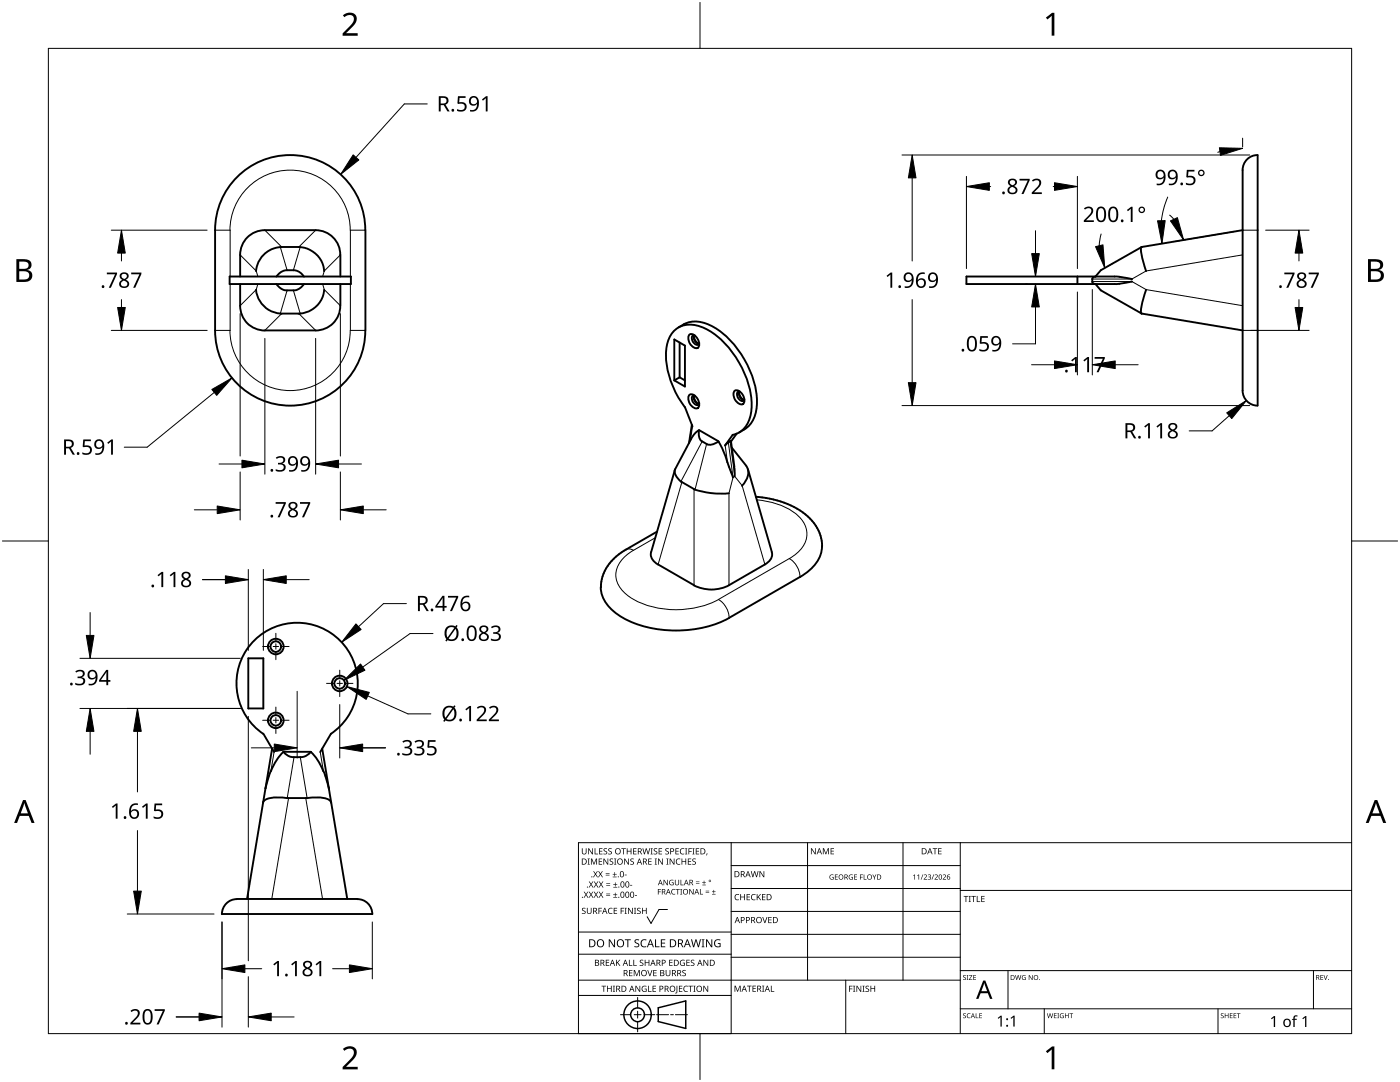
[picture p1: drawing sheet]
<svg xmlns="http://www.w3.org/2000/svg" width="279mm" height="216mm" viewBox="0 0 279 216" stroke-linecap="round" stroke-linejoin="round" font-family="sans-serif">
<g fill="none" stroke="#000" stroke-width=".2">
<path d="M42.9 45.9h3M45.9 45.9a12 12 0 0 1 12-11.9 12 12 0 0 1 12 11.9M45.9 45.9v9.3M45.9 56.7v9.2h-3M47.9 50.9l3.2 3.2 .4 1.1M51.5 56.7l-.4 1.1-3.2 3.2M52.9 45.9l3.3 3.4M55.9 49.3l1.4 4.6M57.3 57.9l-1.4 4.7M58.6 57.9l1.3 4.7M59.9 49.3l-1.3 4.6M63 45.9l-3.4 3.4"/>
<path d="M64.4 56.7l.3 1.1 3.2 3.2M67.9 50.9l-3.2 3.2-.3 1.1M69.9 56.7v9.2h3M72.9 45.9h-3v9.3M218 56.2h7.9l2.8 1.6 19.3 3.2M248 50.9l-19.3 3.2-2.8 1.6h-7.9M248 45.9h3M45.9 66a12 12 0 0 0 12 11.9 12 12 0 0 0 12-11.9M56.2 62.6l-3.3 3.3M59.6 62.6l3.4 3.3M248 65.9h3M136.1 96.2l-4.8 16.4"/>
<path d="M138.2 85.1l-.4 2.8M138.5 97.6v19.2M140.1 88.1l-4.2 8M141 88.6l-2.3 9.1M144.7 88.9l.5 3.3M145.4 88.3l.9 7-.8 3.1v18.4M145.7 88.1l.9 7 1.5 1.8 4.6 15.7M151 99.7a13.3 13.3 0 0 1 8.7 3.7 4.6 4.6 0 0 1-.7 7l-1.5 1.1a4.4 4.4 0 0 1 2.1 3.6M124.9 109.7a1.37 1.37 0 0 1 1.5 .1M126.4 109.8a6.1 6.1 0 0 0-3.5 4.9 5.8 5.8 0 0 0 3 4.6 18.5 18.5 0 0 0 17.5 .3 4.4 4.4 0 0 1 2.1 3.7M130.8 107.3l-4.4 2.5M157.6 111.4l-14.2 8.2"/>
<path d="M54.7 150.1l-.6 3.8M57.6 159.2l-3.4 20.2M58.7 151.1l-1.4 8.1M59.9 151.1l1.4 8.1M61 159.2l3.4 20.2M63.9 150.1l.6 3.8"/>
</g>
<g fill="none" stroke="#000" stroke-width=".38">
<path d="M248 33.9v44M251 30.9a2.97 2.97 0 0 0-3 3.1M251 30.9v50M45.8 55.2h24.2v1.5h-24.2zM47.9 50.9a4.9 4.9 0 0 1 4.9-5h10.2a4.9 4.9 0 0 1 4.9 5M47.9 50.9v4.3M47.9 56.7v4.3M51.1 57.8a5.3 5.3 0 0 0 5.1 4.8M55.2 56.7a2.58 2.58 0 0 0 2.1 1.3M56.2 49.3a5.2 5.2 0 0 0-5.1 4.8M56.2 49.3h3.4a5.2 5.2 0 0 1 5.1 4.8M58.5 53.9a2.43 2.43 0 0 1 2.2 1.3"/>
<path d="M58.6 57.9h-1.3M58.6 53.9h-1.3a2.47 2.47 0 0 0-2.1 1.3M60.7 56.7a2.54 2.54 0 0 1-2.2 1.3M64.7 57.8a5.3 5.3 0 0 1-5.1 4.8M67.9 56.7v4.3a4.9 4.9 0 0 1-4.9 5M67.9 50.9v4.3M72.9 45.9a15 15 0 0 0-15-15 15 15 0 0 0-15 15v20M72.9 45.9v20M215 55.2v1.5M218 56.2l.3 .4 .4 .1 1 1.2 8.1 4.7M218 55.7v.5M225.9 55.7l-3.2-.5h-29.8v1.5h29.8l3.2-.5"/>
<path d="M227.8 49.3a7.1 7.1 0 0 0 .6 3.8l.3 1M227.8 49.3l-8.1 4.6-1 1.3a.59 .59 0 0 0-.7 .5M227.9 49.3h-.1M228.7 57.8l-.8 2.9a2.98 2.98 0 0 0-.1 1.9M248 45.9l-20.1 3.4M42.9 66a15 15 0 0 0 15 14.9 15 15 0 0 0 15-14.9M47.9 61a4.9 4.9 0 0 0 4.9 5M59.6 62.6h-3.4M63 65.9h-10.1M134.6 67.7l2.1 1.3v8.1l-2.1-1.2zM135.4 65.3a5.7 5.7 0 0 1 6.6-.3 18.8 18.8 0 0 1 9.1 15.7 5.8 5.8 0 0 1-2.6 5M135.6 68.4v6.9"/>
<path d="M135.6 75.3l1.1 .6M135.6 75.3l-1 .6M137.7 78.7a1.7 1.7 0 0 1 1.8 1.8 .73 .73 0 0 1-.3 .9 .73 .73 0 0 1-.9-.2 1.86 1.86 0 0 1-.6-2.5zM137.7 66.7a1.62 1.62 0 0 1 1.7 1.4 .95 .95 0 0 1-.4 1.4 2.04 2.04 0 0 1-1.5-2.6zM138.4 79.1l.3 .8 .6 .7M138.4 67.1l.3 .8 .6 .7M138.5 79a1.44 1.44 0 0 0 .9 1.6M138.5 66.9a1.44 1.44 0 0 0 .9 1.7M138.6 66.9l-.3 .1a1.23 1.23 0 0 0 1 1.8l.2-.3M138.6 79h-.3a1.23 1.23 0 0 0 1 1.8l.2-.3M146.7 77.9a1.7 1.7 0 0 1 1.9 1.8 .73 .73 0 0 1-.3 .9 .73 .73 0 0 1-1-.2 1.86 1.86 0 0 1-.6-2.5zM147.4 78.3l.3 .8 .6 .7"/>
<path d="M147.5 78.1a1.44 1.44 0 0 0 1 1.7M147.7 78.1l-.4 .1a1.23 1.23 0 0 0 1 1.8l.2-.3M227.8 62.6h.1M227.9 62.6l20.1 3.3M248 77.9a3 3 0 0 0 3 3M134.7 93.8l-4.7 16.4M136.1 96.2l2.4 1.4M136.7 81.3a18.3 18.3 0 0 1-3.8-11 5.5 5.5 0 0 1 3.3-5.3 6.9 6.9 0 0 1 5.8 1.2 19.1 19.1 0 0 1 8 15.1 5.3 5.3 0 0 1-3.1 5.3l-.7 .2-1.5 2.1M136.7 81.2l1.5 3.9M137.9 87.6l.6-.9 1-.8a2.11 2.11 0 0 0 .6 2.2M137.9 87.6l-3.2 6a2.48 2.48 0 0 0 1.4 2.6M138.1 84.8l-.6 3.6"/>
<path d="M138.5 97.6l.6 .2a16.9 16.9 0 0 0 6.4 .6M139.5 85.8l3.9 2.3M140.1 88.1a2.27 2.27 0 0 0 3.3 0l.8 1.6 1 2.5M145.2 92.2l1.1 3M145.3 88.3l-.6 .6M145.7 88.1l-.3 .2M145.8 88.1h-.1M145.9 88l.7 5.9v1.2M146.1 89.3l2.8 3.6a2.72 2.72 0 0 1-.4 3.5l-.4 .5M146.3 95.2v.1M147 86.5l-1.1 1.6M148.6 85.7l-1.1 .6"/>
<path d="M149.3 93.6l4.7 16.6M150.9 99.1l2.7 .4 2.4 .6 2.5 1.1 1.9 1.2 1.6 1.4 1.1 1.6 .7 1.7 .3 1.9M119.9 117.2a6.9 6.9 0 0 0 3.3 5.4 22.7 22.7 0 0 0 16.4 2.8l3.1-.8 2.8-1.3M119.9 117.1v.1M129.9 110.2a2.2 2.2 0 0 0 1.4 2.4M131.1 106.1l-6.9 4-1.2 .9-1.1 1.1a7.7 7.7 0 0 0-2 5M131.3 112.6l7.2 4.2M138.5 116.8a7.6 7.6 0 0 0 7 0M152.7 112.6l-7.2 4.2M154 110.2a2.02 2.02 0 0 1-1.4 2.4M159.7 115.1l-14.2 8.2M164 109h.1a6.8 6.8 0 0 1-3.6 5.6l-.9 .5"/>
<path d="M49.6 131.4h3v10h-3zM52.5 146.4a12.1 12.1 0 0 1-2.3-18 12.1 12.1 0 0 1 18.2 0 12.1 12.1 0 0 1-2.4 18M52.6 146.4l2.1 3.7M54.3 149.4l-5 30M56.6 150a14.8 14.8 0 0 0-3.6 7.3M56.6 150l1 .8 1.1 .3 1.9-.1 .8-.4 .6-.6 1.6 1.9 .9 2M56.6 150h5.4M64.3 149.4l5 30M64.5 153.9l1.1 3.4M66.1 146.4l-2.2 3.7M47.3 179.4a2.99 2.99 0 0 0-3 3M47.3 179.4h24"/>
<path d="M52.5 160.1a1.66 1.66 0 0 1 1.5-.9l1.5-.1 1.8 .2 3.7-.1a9.4 9.4 0 0 1 4.6 .4l.5 .5M71.3 179.4a2.95 2.95 0 0 1 3 3M44.3 182.4h30"/>
<circle cx="55" cy="129" r="1.56"/>
<circle cx="55" cy="129" r="1.05"/>
<circle cx="67.8" cy="136.4" r="1.04"/>
<circle cx="67.8" cy="136.4" r="1.55"/>
<circle cx="55" cy="143.7" r="1.56"/>
<circle cx="55" cy="143.7" r="1.05"/>
</g>
<path d="M9.7 9.7h260v196.5h-260z" fill="none" stroke="#000" stroke-width=".2"/>
<path d="M139.7 .5v9.2M.5 108h9.2M269.7 108h9.2M139.7 206.2v9.2" fill="none" stroke="#000" stroke-width=".2"/>
<g fill="#000">
<path d="M68.4 3.1a1.64 1.64 0 0 1 2.8 .4 2.52 2.52 0 0 1-1.2 2.2l-.9 .9h2.3v.5h-3v-.4l1.2-1.2a1.95 1.95 0 0 0 .9-2.2 1.23 1.23 0 0 0-1.8 .1zM208.7 3.5l1.3-.9h.4v4.5h-.5v-4l-.9 .8zM68.4 209.3a1.64 1.64 0 0 1 2.8 .4 2.52 2.52 0 0 1-1.2 2.2l-.9 1h2.3v.5h-3v-.5l1.2-1.2a1.95 1.95 0 0 0 .9-2.1 1.23 1.23 0 0 0-1.8 .1zM208.7 209.8l1.3-1h.4v4.6h-.5v-4l-.9 .7z"/>
<path d="M3.3 51.7h1.3a1.28 1.28 0 0 1 1.7 1.3 1.04 1.04 0 0 1-.9 .9 1.23 1.23 0 0 1 1 1.5 1.23 1.23 0 0 1-1.5 .9h-1.6zM3.8 54.1v1.7h1a.86 .86 0 0 0 1-.9 .86 .86 0 0 0-1.1-.8zM3.8 52.2v1.4h.9a.78 .78 0 0 0 1-.7 .78 .78 0 0 0-1.1-.7z"/>
<path d="M273 51.7h1.3a1.28 1.28 0 0 1 1.7 1.3 1.04 1.04 0 0 1-.8 .9 1.23 1.23 0 0 1 1 1.5 1.23 1.23 0 0 1-1.6 .9h-1.6zM273.6 54.1v1.7h.9a.86 .86 0 0 0 1.1-.9 .86 .86 0 0 0-1.1-.8zM273.6 52.2v1.4h.8a.78 .78 0 0 0 1-.7 .78 .78 0 0 0-1.1-.7z"/>
<path d="M4.6 159.6h.5l1.8 4.6h-.6l-.6-1.4h-1.8l-.5 1.4h-.6zM4.8 160.2l-.7 2.1h1.5z"/>
<path d="M274.3 159.6h.6l1.7 4.6h-.6l-.5-1.4h-1.8l-.6 1.4h-.5zM274.6 160.2l-.7 2.1h1.4z"/>
</g>
<g fill="none" stroke="#000" stroke-width=".2">
<path d="M145.9 168.1v38.1h-30.5v-38.1h154.3M145.9 172.7h45.7M145.9 177.3h45.7M161.2 168.1v27.5M180.2 168.1v27.5M191.6 168.1v38.1M191.6 177.7h78.1M115.4 198.6h30.5M115.4 195.6h76.2M115.4 190.4h30.5M115.4 186h30.5M127.3 199v2.1"/>
<path d="M133.2 181.5h-1.7l-1.6 2.8-.7-1.4M145.9 181.9h45.7M145.9 186.4h45.7M145.9 191h45.7M168.8 195.6v10.6M191.6 193.7h78.1M201.2 193.7v7.6M262.1 193.7v7.6M123.8 202.5h2.1M126.6 202.5h1.3M127.3 201.8v1.4M127.3 203.8v2.1"/>
<path d="M128.6 202.5h2.1M131 202.5h2.4M133.8 202.5h.6M134.8 202.5h2.4M191.6 201.3h78.1M208.4 201.3v4.9M243.1 201.3v4.9"/>
</g>
<g fill="#000">
<path d="M116.1 169.3h.2v.8a.32 .32 0 0 0 .3 .3 .32 .32 0 0 0 .3-.3v-.8h.2v.8a.47 .47 0 0 1-.5 .4 .47 .47 0 0 1-.5-.5zM116.5 177.9h.2l.3 .5 .3-.5h.1l-.4 .6 .4 .6h-.1l-.3-.5-.4 .5h-.1l.4-.6zM117.3 171.3h.4l-.1 .1v1l.1 .1h-.4l.1-.1v-1zM117.4 169.3h.2l.6 1v-1h.1v1.2h-.1l-.7-1v1h-.1zM117.5 177.9h.2l.3 .5 .3-.5h.1l-.4 .6 .4 .6h-.1l-.4-.5-.3 .5h-.1l.4-.6zM117.5 175.9h.2l.3 .5 .3-.5h.1l-.4 .6 .5 .6h-.2l-.3-.5-.4 .5h-.1l.4-.6zM117.9 171.3h.3l.3 1 .4-1h.3v1.2h-.2v-1l-.4 1h-.1l-.4-1v1h-.2zM118.7 169.3h.1v1h.6v.2h-.7zM118.4 173.8h.1l.3 .5 .3-.5h.2l-.4 .6 .4 .7h-.1l-.4-.6-.3 .6h-.1l.4-.7zM118.5 177.9h.2l.2 .5 .3-.5h.2l-.4 .6 .4 .6h-.1l-.4-.5-.3 .5h-.1l.4-.6zM118.5 175.9h.2l.3 .5 .3-.5h.1l-.4 .6 .4 .6h-.1l-.3-.5-.4 .5h-.1l.4-.6zM119.5 171.3h.7v.1h-.6v.4h.5v.2h-.5v.4h.6v.1h-.7z"/>
<path d="M119.6 169.3h.6v.1h-.5v.4h.5v.1h-.5v.4h.5v.2h-.6zM119.4 173.8h.1l.3 .5 .3-.5h.2l-.4 .6 .4 .7h-.1l-.4-.6-.3 .6h-.2l.5-.7zM119.5 177.9h.1l.3 .5 .3-.5h.2l-.4 .6 .4 .6h-.1l-.4-.5-.3 .5h-.1l.4-.6zM119.5 175.9h.2l.3 .5 .3-.5h.1l-.4 .6 .4 .6h-.1l-.4-.5-.3 .5h-.1l.4-.6zM120.9 174.6h.8v.1h-.8zM120.9 174.2h.8v.1h-.8zM121 178.7h.8v.1h-.8zM121 178.3h.8v.1h-.8zM121 176.6h.8v.1h-.8zM121 176.3h.8v.1h-.8zM120.5 169.4l.4-.1h.3l-.1 .1a.25 .25 0 0 0-.4-.1 .25 .25 0 0 0 0 .4l.4 .3 .1 .2-.3 .3-.5-.1v-.1h.2a.27 .27 0 0 0 .4-.1 .27 .27 0 0 0-.3-.3l-.2-.2zM120.4 171.3h.2l.7 1-.1-1h.2v1.2h-.2l-.6-1v1h-.2z"/>
<path d="M121.4 169.4l.5-.1h.2v.1a.25 .25 0 0 0-.4-.1 .25 .25 0 0 0 0 .4l.4 .3v.2l-.2 .3-.5-.1v-.1h.1a.27 .27 0 0 0 .5-.1 .27 .27 0 0 0-.4-.3l-.2-.2zM122.3 174.9h.8v.2h-.8zM122.4 179h.8v.1h-.8zM122.4 177h.8v.1h-.8zM121.7 171.4l.4-.1 .3 .1-.1 .1a.25 .25 0 0 0-.4-.1 .25 .25 0 0 0 0 .4 .42 .42 0 0 1 .5 .5 .42 .42 0 0 1-.7 .2l-.1-.2 .2 .1a.27 .27 0 0 0 .5-.2 .27 .27 0 0 0-.4-.3l-.2-.2zM122.6 174h.1v.4h.4v.1h-.4v.4h-.1v-.4h-.3v-.1h.3zM122.7 178.1h.1v.4h.4v.1h-.4v.3h-.1v-.3h-.3v-.1h.3zM122.7 176.1h.2v.3h.3v.2h-.3v.3h-.2v-.3h-.3v-.2h.3zM122.6 171.3h.4l-.1 .1v1l.1 .1h-.4l.1-.1v-1zM124 169.3h.9v.1h-.4v1.1h-.1v-1.1h-.4zM124.7 174.5h.4v.2h-.4zM124.6 171.3h.1l.7 1v-1h.1v1.2h-.2l-.6-1v1h-.1z"/>
<path d="M125.7 176.6h.5v.1h-.5zM125.1 169.3h.1v.5h.7v-.5h.1v1.2h-.1v-.6h-.7v.6h-.1zM125.8 171.4l.5-.1 .2 .1v.1a.25 .25 0 0 0-.4-.1 .25 .25 0 0 0 0 .4 .42 .42 0 0 1 .4 .5 .42 .42 0 0 1-.7 .2v-.2l.1 .1a.27 .27 0 0 0 .5-.2 .27 .27 0 0 0-.4-.3l-.2-.2zM126.7 178.6h.4v.2h-.4zM126.4 169.3h.6v.1h-.5v.4h.5v.1h-.5v.4h.5v.2h-.6zM128.2 169.3h.2l.2 1 .3-1h.2l.2 1 .3-1h.1l-.3 1.2h-.1l-.3-1.1-.3 1.1h-.2zM129.4 171.3h.7v.1h-.6v.4h.5v.2h-.5v.4h.6v.1h-.7zM129.8 169.3h.5l-.2 .1v1l.2 .1h-.5l.2-.1v-1zM130.7 171.3h.4l-.1 .1v1l.1 .1h-.4l.1-.1v-1zM130.5 169.4l.4-.1h.3l-.1 .1a.25 .25 0 0 0-.4-.1 .25 .25 0 0 0 0 .4l.4 .3 .1 .2-.2 .3-.6-.1v-.1h.2a.27 .27 0 0 0 .4-.1 .27 .27 0 0 0-.3-.3l-.2-.2zM131.3 177.4h.6v.1h-.5v.4h.5v.1h-.5v.5h-.1zM131.4 169.3h.7v.1h-.5v.4h.5v.1h-.5v.4h.5v.2h-.7z"/>
<path d="M131.3 171.3h.2l.7 1v-1h.1v1.2h-.2l-.6-1v1h-.2zM132.4 175.6h.2l.6 .9v-.9h.1v1h-.2l-.6-.9v.9h-.1zM133 171.3h.4l-.1 .1v1l.1 .1h-.4l.1-.1v-1zM132.8 169.4l.4-.1h.3l-.1 .1a.25 .25 0 0 0-.3-.1 .25 .25 0 0 0 0 .4l.4 .3v.2l-.2 .3-.5-.1v-.1h.1a.27 .27 0 0 0 .5-.1 .27 .27 0 0 0-.4-.3l-.2-.2zM133.7 175.7l.5-.2 .2 .1v.1a.45 .45 0 0 0-.7 .4 .45 .45 0 0 0 .6 .4v-.3h-.2v-.1h.3v.5a.6 .6 0 0 1-.8-.1 .6 .6 0 0 1 .1-.8zM134.1 177.5l.4-.1h.3l-.1 .2a.44 .44 0 0 0-.6 .4 .44 .44 0 0 0 .6 .3 .52 .52 0 0 1-.7 0 .52 .52 0 0 1 .1-.8zM133.6 171.3h.2l.7 1v-1h.1v1.2h-.2l-.6-1v1h-.2zM134.9 177.4h.8v.1h-.4v1h-.1v-1h-.3zM135 171.5l.5-.2 .3 .1-.1 .1a.49 .49 0 0 0-.7 .4 .49 .49 0 0 0 .7 .5 .52 .52 0 0 1-.6 0 .52 .52 0 0 1-.2-.6zM134.8 169.3h.7v.1h-.6v.4h.5v.1h-.5v.4h.6v.2h-.7zM134.7 175.6h.1v.7a.28 .28 0 0 0 .3 .2 .28 .28 0 0 0 .3-.2v-.7h.1v.7a.42 .42 0 0 1-.4 .4 .42 .42 0 0 1-.4-.4zM135.8 175.6h.2v.9h.4v.1h-.6z"/>
<path d="M135.8 177.4h.3l-.1 .1v.9l.1 .1h-.3l.1-.1v-.9zM135.8 169.4l.4-.1h.4l-.1 .1h-.2a.49 .49 0 0 0-.4 .6 .49 .49 0 0 0 .7 .3 .52 .52 0 0 1-.7 .1 .52 .52 0 0 1-.2-.6zM136 171.3h.2v.5h.6v-.5h.1v1.2h-.1v-.5h-.6v.5h-.2zM136.7 169.3h.5l-.2 .1v1l.2 .1h-.5l.2-.1v-1zM137.4 169.3h.7v.1h-.6v.4h.5v.2h-.5v.5h-.1zM137.3 171.3h.7v.1h-.6v.4h.5v.2h-.5v.4h.6v.1h-.7zM137.6 177.4h.1l.6 .9v-.9h.1v1.1h-.1l-.6-.9v.9h-.1zM138.2 169.3h.4l-.1 .1v1l.1 .1h-.4l.1-.1v-1zM138.9 176.2h.7v.1h-.7zM138.9 175.9h.7v.1h-.7zM138.2 171.4l.4-.1 .3 .1-.1 .1a.25 .25 0 0 0-.4-.1 .25 .25 0 0 0 0 .4 .42 .42 0 0 1 .5 .5 .42 .42 0 0 1-.7 .2l-.1-.2 .2 .1a.27 .27 0 0 0 .5-.2 .27 .27 0 0 0-.4-.3l-.2-.2zM138.9 169.3h.6v.1h-.5v.4h.5v.1h-.5v.4h.5v.2h-.6z"/>
<path d="M139.7 177.4h.1v1h.5v.1h-.6zM140.1 176.5h.8v.1h-.8zM140.5 175.7h.1v.3h.3v.2h-.3v.3h-.1v-.3h-.4v-.2h.4zM140.8 178h.7v.2h-.7zM140.8 177.7h.7v.1h-.7zM141 170.3h.2l-.3 .4zM142.1 178.4h.7v.1h-.7zM142.4 177.6h.1v.3h.3v.1h-.3v.3h-.1v-.3h-.3v-.1h.3zM146.8 178.6l.4-.2 .3 .1v.1a.49 .49 0 0 0-.7 .4 .49 .49 0 0 0 .7 .5 .52 .52 0 0 1-.7 0 .52 .52 0 0 1-.2-.6zM147.7 178.4h.2v.5h.6v-.5h.2v1.2h-.2v-.5h-.6v.5h-.2zM149 178.4h.7v.1h-.5v.4h.4v.2h-.4v.4h.5v.1h-.7zM150 178.6l.5-.2 .3 .1-.1 .1a.49 .49 0 0 0-.7 .4 .49 .49 0 0 0 .8 .5 .52 .52 0 0 1-.7 0 .52 .52 0 0 1-.2-.6z"/>
<path d="M149.8 173.8h.2l.3 1.1 .2-1.1h.2l.3 1.1 .2-1.1h.2l-.3 1.2h-.2l-.3-1-.3 1h-.1zM151 178.4h.2v.6l.5-.6h.2l-.5 .5 .5 .7h-.2l-.4-.6-.1 .6h-.2zM151.6 173.8h.1l.7 1v-1h.1v1.2h-.1l-.7-1v1h-.1zM152.1 178.4h.7v.1h-.6v.4h.5v.2h-.5v.4h.6v.1h-.7zM161.8 169.3h.2l.7 1v-1h.1v1.2h-.2l-.6-1v1h-.2zM164.2 169.3h.2l.4 .9 .4-.9h.2v1.2h-.1v-1.1l-.4 1.1h-.1l-.4-1.1v1.1h-.2zM165.7 174.6l.4-.1h.3l-.1 .2a.42 .42 0 0 0-.6 .3 .42 .42 0 0 0 .5 .4v-.3h-.2v-.1h.4v.5a.56 .56 0 0 1-.8-.1 .56 .56 0 0 1 .1-.8zM165.8 169.3h.6v.1h-.5v.4h.5v.1h-.5v.4h.5v.2h-.6zM166.6 174.5h.6v.1h-.4v.3h.4v.1h-.4v.4h.4v.1h-.6zM169.5 174.6l.5-.1h.2v.2a.42 .42 0 0 0-.7 .3 .42 .42 0 0 0 .6 .4v-.3h-.2v-.1h.3v.5a.56 .56 0 0 1-.7-.1 .56 .56 0 0 1 0-.8zM170.5 174.5h.5v.1h-.4v.3h.4v.1h-.4v.4h.4v.1h-.5zM171.6 174.5h.6v.1h-.4v.4h.4v.1h-.4v.4h-.2z"/>
<path d="M172.4 174.5h.1v.9h.4v.1h-.5zM174.1 174.5h.1l.3 .5 .3-.5h.1l-.3 .6v.4h-.2v-.4zM182.2 174.7l.4-.2v1h-.1v-.9l-.2 .2zM183 174.7l.4-.2v1h-.1v-.9l-.2 .2zM184.1 174.5h.2l-.4 1h-.1zM184.4 174.6a.37 .37 0 0 1 .5 0 .37 .37 0 0 1-.2 .6l-.2 .2h.5v.1h-.7l.3-.4a.27 .27 0 0 0 .3-.3 .27 .27 0 0 0-.4-.2zM185.2 174.6h.5l.1 .2-.2 .2a.32 .32 0 0 1 .2 .4 .32 .32 0 0 1-.5 .1l-.1-.1a.26 .26 0 0 0 .3 .1 .26 .26 0 0 0 .1-.4l-.3-.2a.23 .23 0 0 0 .3 0 .23 .23 0 0 0-.1-.4 .23 .23 0 0 0-.3 .2zM186.3 174.5h.1l-.4 1h-.1zM186.1 169.3h.9v.1h-.3v1.1h-.2v-1.1h-.4zM186.5 174.6a.37 .37 0 0 1 .6 0 .37 .37 0 0 1-.2 .6l-.2 .2h.5v.1h-.7l.3-.4a.27 .27 0 0 0 .2-.3 .27 .27 0 0 0-.3-.2zM187.2 169.3h.7v.1h-.5v.4h.5v.1h-.5v.4h.5v.2h-.7zM188.2 174.6a.37 .37 0 0 1 .5 0 .37 .37 0 0 1-.2 .6l-.2 .2h.5v.1h-.7l.3-.4a.27 .27 0 0 0 .3-.3 .27 .27 0 0 0-.4-.2z"/>
<path d="M192.3 178.8h.9v.1h-.3v1.1h-.2v-1.1h-.4zM193.3 178.8h.5l-.2 .1v1l.2 .1h-.5l.2-.1v-1zM193.8 178.8h1v.1h-.4v1.1h-.2v-1.1h-.4zM194.9 178.8h.2v1.1h.5v.1h-.7zM195.8 178.8h.7v.1h-.5v.4h.5v.1h-.5v.5h.5v.1h-.7zM116.2 181.3l.4-.2 .3 .1-.1 .1a.25 .25 0 0 0-.4-.1 .25 .25 0 0 0 0 .4l.4 .2 .1 .3-.3 .3-.5-.1v-.1h.2a.27 .27 0 0 0 .4-.1 .27 .27 0 0 0-.3-.3l-.2-.2zM117.1 181.1h.2v.8a.32 .32 0 0 0 .3 .3 .32 .32 0 0 0 .3-.3v-.8h.2v.8a.47 .47 0 0 1-.5 .5 .47 .47 0 0 1-.5-.5zM119.4 181.1h.7v.2h-.5v.4h.5v.1h-.5v.6h-.2zM120 196.7h1v.1h-.4v1.1h-.2v-1.1h-.4zM120.9 191.5h.7v.1h-.5v.4h.4v.2h-.4v.4h.5v.1h-.7zM121.5 181.3l.4-.2 .4 .1-.1 .1a.49 .49 0 0 0-.7 .5 .49 .49 0 0 0 .7 .4 .52 .52 0 0 1-.6 .1 .52 .52 0 0 1-.3-.6zM121.1 196.7h.2v.5h.6v-.5h.2v1.2h-.2v-.6h-.6v.6h-.2z"/>
<path d="M121.5 187.4h.2l.9 1.3v-1.3h.1v1.6h-.2l-.8-1.3v1.3h-.2zM122.3 196.7h.4l-.1 .1v1l.1 .1h-.4l.2-.1v-1zM122.5 181.1h.7v.2h-.6v.4h.5v.1h-.5v.4h.6v.2h-.7zM122.9 191.5h.2v.6l.5-.6h.2l-.5 .5 .5 .7h-.2l-.4-.6-.1 .6h-.2zM123.9 181.1h.6v.2h-.5v.4h.5v.1h-.5v.6h-.1zM124.7 181.1h.4l-.2 .2v.9l.2 .2h-.4l.1-.2v-.9zM124.7 187.4h1.2v.2h-.5v1.4h-.2v-1.4h-.5zM125.5 191.5h.2v1.1h.5v.1h-.7zM125.5 193.6h.7v.1h-.5v.4h.5v.1h-.5v.4h.5v.2h-.7zM125.3 181.1h.2l.7 1.1-.1-1.1h.2v1.3h-.2l-.6-1v1h-.2zM126.4 191.5h.2v1.1h.5v.1h-.7zM126.5 181.1h.5l-.2 .2v.9l.2 .2h-.5l.2-.2v-.9z"/>
<path d="M126.5 193.6h.2l.4 1 .4-1h.2v1.2h-.2v-1.1l-.4 1.1h-.1l-.4-1.1v1.1h-.1zM126.7 187.6l.3-.2 .6 .1-.2 .1a.33 .33 0 0 0-.6 .2 .33 .33 0 0 0 .4 .4 .47 .47 0 0 1 .4 .6 .47 .47 0 0 1-.7 .2h-.3v-.2h.2a.35 .35 0 0 0 .6-.2 .35 .35 0 0 0-.5-.4l-.3-.2zM126.8 196.7h.2l.6 1v-1h.2v1.2h-.2l-.7-1 .1 1h-.2zM127.2 181.3l.4-.2 .3 .1-.1 .1a.25 .25 0 0 0-.4-.1 .25 .25 0 0 0 0 .4l.4 .2 .1 .3-.3 .3-.5-.1v-.1h.2a.27 .27 0 0 0 .4-.1 .27 .27 0 0 0-.3-.3l-.2-.2zM127.7 191.6l.5-.1 .2 .1v.1a.25 .25 0 0 0-.4-.1 .25 .25 0 0 0 0 .4l.4 .2v.3l-.2 .2h-.5v-.2l.1 .1a.27 .27 0 0 0 .5-.2 .27 .27 0 0 0-.4-.3l-.2-.2zM128 187.6l.6-.2 .4 .1v.2a.64 .64 0 0 0-1 .5 .64 .64 0 0 0 1 .6v.2a.83 .83 0 0 1-1.1-.3 .83 .83 0 0 1 .1-1.1zM128.2 196.8l.6-.1 .2 .1v.1a.5 .5 0 0 0-.8 .4 .5 .5 0 0 0 .7 .5v-.4h-.3v-.1h.4v.6a.66 .66 0 0 1-.8-.2 .66 .66 0 0 1 0-.9zM128.1 181.1h.2v.6h.6v-.6h.2v1.3h-.2v-.6h-.6v.6h-.2zM129.2 193.6h.1l.4 1 .3-1h.2l-.4 1.2h-.2zM129.3 196.7h.2v1.1h.5v.1h-.7zM128.7 191.5h.1v.5h.6v-.5h.2v1.2h-.2v-.5h-.6v.5h-.1zM130.7 187.4h.2v1.4h.7v.2h-.9z"/>
<path d="M130.2 196.7h.7v.1h-.5v.4h.5v.1h-.5v.5h.5v.1h-.7zM130.4 193.6h.6v.1h-.5v.4h.5v.1h-.5v.4h.5v.2h-.6zM131.9 187.4h.9v.2h-.7v.5h.6v.2h-.6v.5h.7v.2h-.9zM132.8 193.6h.2v.7a.32 .32 0 0 0 .3 .4 .32 .32 0 0 0 .3-.4v-.7h.2v.7a.47 .47 0 0 1-.5 .5 .47 .47 0 0 1-.5-.5zM133.5 191.5h.7v.1h-.5v.4h.5v.2h-.5v.4h.5v.1h-.7zM135 196.7h.2v1.3l-.1 .2h-.3l-.1-.1 .3-.2zM135.5 196.7h.7v.1h-.5v.4h.4v.1h-.4v.5h.5v.1h-.7zM135.8 191.7l.5-.2 .4 .1-.1 .1a.5 .5 0 0 0-.8 .4 .5 .5 0 0 0 .7 .5v-.4h-.2v-.1h.4v.6a.66 .66 0 0 1-.9-.1 .66 .66 0 0 1 0-.9zM136.2 193.7l.4-.2 .3 .1-.1 .1a.25 .25 0 0 0-.4-.1 .25 .25 0 0 0 0 .4 .42 .42 0 0 1 .5 .6 .42 .42 0 0 1-.7 .2l-.1-.2h.2a.27 .27 0 0 0 .5-.1 .27 .27 0 0 0-.4-.3l-.2-.2zM136.5 196.8l.5-.1 .3 .1-.1 .1a.49 .49 0 0 0-.7 .4 .49 .49 0 0 0 .8 .4 .52 .52 0 0 1-.7 .1 .52 .52 0 0 1-.2-.6zM137 191.5h.7v.1h-.6v.4h.5v.2h-.5v.4h.6v.1h-.7zM137.4 196.7h.9v.1h-.4v1.1h-.1v-1.1h-.4z"/>
<path d="M137.9 191.6l.4-.1 .3 .1-.1 .1a.25 .25 0 0 0-.4-.1 .25 .25 0 0 0 0 .4l.4 .2 .1 .3-.2 .2h-.6v-.2l.2 .1a.27 .27 0 0 0 .5-.2 .27 .27 0 0 0-.4-.3l-.2-.2zM138.4 196.7h.4l-.1 .1v1l.1 .1h-.4l.1-.1v-1zM137.9 187.4h.2l.3 1.4 .4-1.4h.2l.4 1.4 .3-1.4h.2l-.4 1.6h-.2l-.4-1.3-.4 1.3h-.2zM140 187.4h.6l-.2 .2v1.3l.2 .1h-.6l.2-.1v-1.3zM140.4 196.7h.1l.7 1v-1h.1v1.2h-.1l-.7-1v1h-.1zM140.4 191.5h.2l.6 1v-1h.1v1.2h-.1l-.7-1v1h-.1zM140.9 187.4h.2l.9 1.3v-1.3h.2v1.6h-.3l-.8-1.3v1.3h-.2zM142.7 187.6l.7-.2 .4 .1-.1 .2a.65 .65 0 0 0-1 .5 .65 .65 0 0 0 .9 .6v-.4h-.3v-.2h.5v.7a.86 .86 0 0 1-1.1-.1 .86 .86 0 0 1 0-1.2zM146.6 196.7h.2l.4 1 .4-1h.2v1.2h-.1v-1.1l-.4 1.1h-.2l-.4-1.1v1.1h-.1zM149.1 196.7h.9v.1h-.4v1.1h-.1v-1.1h-.4zM150.2 196.7h.7v.1h-.6v.4h.5v.1h-.5v.5h.6v.1h-.7zM152.1 183h.2l.3 1 .4-1h.2l-.5 1.2h-.1z"/>
<path d="M152.1 196.7h.4l-.1 .1v1l.1 .1h-.4l.1-.1v-1zM153.8 196.7h.2v1.1h.5v.1h-.7zM153.3 183h.7v.1h-.5v.4h.5v.1h-.5v.5h.5v.1h-.7zM169.5 196.7h.6v.1h-.5v.5h.5v.1h-.5v.5h-.1zM170.2 196.7h.5l-.2 .1v1l.2 .1h-.5l.2-.1v-1zM170.9 196.7h.2l.6 1v-1h.2v1.2h-.2l-.6-1v1h-.2zM172.1 196.7h.5l-.2 .1v1l.2 .1h-.5l.2-.1v-1zM172.8 196.8l.4-.1h.2v.2a.25 .25 0 0 0-.4-.1 .25 .25 0 0 0 0 .4l.4 .2 .1 .3-.3 .2h-.5v-.2l.2 .1a.27 .27 0 0 0 .4-.2 .27 .27 0 0 0-.3-.3l-.3-.2zM173.7 196.7h.2v.5h.6v-.5h.2v1.2h-.2v-.6h-.6v.6h-.2zM192.2 194.7l.4-.1h.2l-.1 .1a.24 .24 0 0 0-.3 0 .24 .24 0 0 0-.1 .3 .24 .24 0 0 0 .4 .1l.1 .1-.1 .3h-.4l-.1-.1a.24 .24 0 0 0 .3 .1 .24 .24 0 0 0 .1-.3l-.4-.3zM192.9 194.6h.4l-.1 .1v.7l.1 .1h-.4l.1-.1v-.7zM193.4 194.6h.6l-.5 .8h.6v.1h-.7l.5-.8h-.5z"/>
<path d="M194.2 194.6h.6v.1h-.4v.3h.4v.1h-.4v.3h.4v.1h-.6zM202.6 194.6h.1l.2 .8 .2-.8h.2l.2 .8 .2-.8h.1l-.2 .9h-.2l-.2-.8-.2 .8h-.2zM204.1 194.7l.3-.1h.3l-.1 .1a.4 .4 0 0 0-.6 .4 .4 .4 0 0 0 .6 .3v-.3l-.2-.1h.3v.5a.53 .53 0 0 1-.7-.1 .53 .53 0 0 1 .1-.7zM205.3 194.6h.2l.5 .8v-.8h.1v.9h-.2l-.5-.8v.8h-.1zM263.5 194.6h.6v.1h-.5v.3h.4v.1h-.4v.3h.5v.1h-.6zM264.1 194.6h.2l.2 .8 .3-.8h.2l-.4 .9h-.1zM192.2 202.3l.4-.1h.2l-.1 .1a.24 .24 0 0 0-.3 0 .24 .24 0 0 0-.1 .3 .24 .24 0 0 0 .4 .1l.1 .2-.1 .2-.4 .1-.1-.2a.24 .24 0 0 0 .3 .1 .24 .24 0 0 0 .1-.3l-.4-.2zM193.1 202.3l.6-.1-.3 .1a.4 .4 0 0 0-.3 .5 .4 .4 0 0 0 .5 .2 .46 .46 0 0 1-.6 0 .46 .46 0 0 1 .1-.7zM194.7 202.2h.1v.8h.5v.2h-.6zM195.4 202.2h.6v.1h-.4v.3h.4v.1h-.4v.4h.4v.1h-.6zM199.1 203.1l.6-.4h.2v2.1h-.2v-1.9l-.5 .4zM201.7 203.1l.6-.4h.2v2.1h-.3v-1.9l-.4 .4z"/>
<path d="M209 202.2h.1l.2 .8 .2-.8h.1l.3 .8 .2-.8h.1l-.3 1h-.1l-.2-.9-.3 .9h-.1zM210.3 202.2h.6v.1h-.4v.3h.3v.1h-.3v.4h.4v.1h-.6zM211 202.2h.4l-.2 .1v.8l.2 .1h-.4l.1-.1v-.8zM211.6 202.3l.7-.1-.1 .1a.4 .4 0 0 0-.6 .4 .4 .4 0 0 0 .6 .3v-.2l-.2-.2h.3v.5a.53 .53 0 0 1-.7-.1 .53 .53 0 0 1 0-.7zM212.5 202.2h.2v.4h.5v-.4h.1v1h-.1v-.5h-.5v.5h-.2zM213.4 202.2h.8v.1h-.3v.9h-.2v-.9h-.3zM243.7 202.3l.3-.1h.2v.1a.24 .24 0 0 0-.3 0 .24 .24 0 0 0-.1 .3 .24 .24 0 0 0 .3 .1l.1 .2-.1 .2-.4 .1-.1-.2a.24 .24 0 0 0 .4 .1 .24 .24 0 0 0 0-.3l-.3-.2zM244.4 202.2h.2v.4h.5v-.4h.1v1h-.1v-.5h-.5v.5h-.2zM245.4 202.2h.6v.1h-.4v.3h.4v.1h-.4v.4h.4v.1h-.6zM246.2 202.2h.5v.1h-.4v.3h.4v.1h-.4v.4h.4v.1h-.5zM246.8 202.2h.8v.1h-.3v.9h-.2v-.9h-.3zM253.7 203.2l.6-.5h.2v2.2h-.3v-1.9l-.4 .4z"/>
<path d="M258.2 202.7l.3-.1h.5l-.1 .3-.4-.1-.1 .2v.3h.4v.2h-.4v1.4h-.3v-1.4h-.3l.3-.2zM259.9 203.2l.6-.5h.2v2.2h-.2v-1.9l-.5 .4z"/>
<path d="M116.1 171.3h.4a.61 .61 0 0 1 .6 .6 .61 .61 0 0 1-.6 .6h-.4zM116.3 171.4v1h.1a.48 .48 0 0 0 .5-.5 .48 .48 0 0 0-.4-.5z"/>
<path d="M122.7 169.9a.61 .61 0 0 1 1.2 0 .61 .61 0 0 1-1.2 0zM123 169.5a.47 .47 0 0 0-.1 .7 .47 .47 0 0 0 .8 0v-.1a.45 .45 0 0 0-.1-.6 .45 .45 0 0 0-.6 0z"/>
<path d="M123.1 171.9a.61 .61 0 0 1 1.2 0 .61 .61 0 0 1-1.2 0zM123.5 171.5l-.2 .4a.45 .45 0 0 0 .7 .4 .45 .45 0 0 0 0-.8l-.2-.1z"/>
<path d="M123.9 173.9a.51 .51 0 0 1 .6 .1 .51 .51 0 0 1 0 .7 .44 .44 0 0 1-.6 .3 .44 .44 0 0 1-.2-.6zM123.9 174v.1a.48 .48 0 0 0 .3 .8 .53 .53 0 0 0 .2-.5 .53 .53 0 0 0-.4-.4z"/>
<path d="M124 178a.44 .44 0 0 1 .5 0 .44 .44 0 0 1 .1 .5 .46 .46 0 0 1-.4 .7 .46 .46 0 0 1-.4-.7zM124.1 178.1l-.1 .2a.45 .45 0 0 0 .3 .7 .53 .53 0 0 0 .2-.5 .53 .53 0 0 0-.4-.4z"/>
<path d="M124 176a.44 .44 0 0 1 .5 0 .44 .44 0 0 1 .1 .5 .46 .46 0 0 1-.4 .6 .46 .46 0 0 1-.4-.7zM124.1 176.1l-.1 .4a.31 .31 0 0 0 .2 .5 .31 .31 0 0 0 .3-.5l-.1-.4z"/>
<path d="M124.9 178a.5 .5 0 0 1 .7 .1 .5 .5 0 0 1 0 .6 .44 .44 0 0 1-.6 .4 .44 .44 0 0 1-.2-.6zM125 178.1a.48 .48 0 0 0-.1 .6 .48 .48 0 0 0 .4 .3l.1-.8-.2-.2z"/>
<path d="M124.9 176a.44 .44 0 0 1 .6 0 .44 .44 0 0 1 .1 .5 .46 .46 0 0 1-.5 .6 .46 .46 0 0 1-.3-.7zM125 176.1l-.1 .4a.31 .31 0 0 0 .3 .5 .31 .31 0 0 0 .2-.5v-.4z"/>
<path d="M125.9 178a.5 .5 0 0 1 .6 .1 .5 .5 0 0 1 0 .6 .44 .44 0 0 1-.5 .4 .44 .44 0 0 1-.2-.6zM126 178.1l-.1 .1a.48 .48 0 0 0 .4 .8 .53 .53 0 0 0 .2-.5 .53 .53 0 0 0-.5-.4z"/>
<path d="M127.3 169.3h.3a.35 .35 0 0 1 .5 .2 .35 .35 0 0 1-.3 .4l.4 .6h-.2l-.3-.5h-.3v.5h-.1zM127.4 169.4v.4h.2a.23 .23 0 0 0 .3-.2 .23 .23 0 0 0-.3-.2z"/>
<path d="M127.5 171.3h.2l.4 1.2h-.1l-.2-.4h-.4l-.2 .4h-.1zM127.6 171.5l-.2 .5h.4z"/>
<path d="M128.3 171.3h.3a.35 .35 0 0 1 .5 .2 .35 .35 0 0 1-.3 .5l.4 .5h-.2l-.3-.5h-.2v.5h-.2zM128.5 171.4v.5h.1a.23 .23 0 0 0 .3-.2 .23 .23 0 0 0-.3-.3z"/>
<path d="M131.7 175.5h.1l.5 1.1h-.2l-.1-.3h-.4l-.2 .3h-.1zM131.8 175.7l-.2 .5h.4z"/>
<path d="M132.1 177.4h.3a.31 .31 0 0 1 .4 .2 .31 .31 0 0 1-.2 .4l.3 .5h-.2l-.3-.5h-.2v.5h-.1zM132.2 177.5v.4h.2a.21 .21 0 0 0 .2-.2 .21 .21 0 0 0-.2-.2z"/>
<path d="M133.3 177.4h.1l.5 1.1h-.2l-.1-.4h-.4l-.2 .4h-.1zM133.4 177.5l-.2 .5h.4z"/>
<path d="M133.8 169.3h.6l.1 .2-.1 .4-.5 .1v.5h-.1zM133.9 169.4v.5a.29 .29 0 0 0 .5-.3 .29 .29 0 0 0-.5-.2z"/>
<path d="M136.9 175.5h.1l.4 1.1h-.1l-.1-.3h-.5l-.1 .3h-.1zM137 175.7l-.2 .5h.3z"/>
<path d="M136.2 177.9a.55 .55 0 0 1 1.1 0 .55 .55 0 0 1-1.1 0zM136.4 177.9a.45 .45 0 0 0 .9 0 .45 .45 0 0 0-.9 0z"/>
<path d="M137.6 175.6h.3a.31 .31 0 0 1 .4 .2 .31 .31 0 0 1-.2 .4l.3 .4h-.2l-.2-.4h-.3v.4h-.1zM137.7 175.7v.4h.2a.21 .21 0 0 0 .3-.2 .21 .21 0 0 0-.3-.2z"/>
<path d="M139 177.4h.1l.4 1.1h-.1l-.1-.4h-.5l-.1 .4h-.1zM139.1 177.5l-.2 .5h.3z"/>
<path d="M139.8 169.3h.4a.54 .54 0 0 1 .6 .6 .56 .56 0 0 1-.7 .6h-.3zM140 169.4v.9h.1a.48 .48 0 0 0 .5-.4 .48 .48 0 0 0-.4-.5z"/>
<path d="M141.4 175.8a.25 .25 0 0 1 .5 0 .25 .25 0 0 1-.5 0zM141.5 175.8a.15 .15 0 0 0 .3 0 .15 .15 0 0 0-.3 0z"/>
<path d="M146.6 173.8h.4a.61 .61 0 0 1 .6 .6 .61 .61 0 0 1-.7 .6h-.3zM146.8 174v.9h.1a.43 .43 0 0 0 .5-.5 .41 .41 0 0 0-.4-.4z"/>
<path d="M147.8 173.8h.4a.35 .35 0 0 1 .4 .3 .35 .35 0 0 1-.2 .4l.3 .5h-.2l-.3-.5h-.2v.5h-.2zM148 174v.4h.2a.23 .23 0 0 0 .3-.2 .23 .23 0 0 0-.3-.2z"/>
<path d="M149.2 173.8h.1l.5 1.2h-.1l-.2-.3h-.5l-.1 .3h-.2zM149.3 174l-.2 .5h.4z"/>
<path d="M153 178.4h.4a.55 .55 0 0 1 .6 .6 .56 .56 0 0 1-.6 .6h-.4zM153.2 178.5v1h.1a.48 .48 0 0 0 .5-.5 .48 .48 0 0 0-.4-.5z"/>
<path d="M163.4 169.2h.2l.5 1.3h-.2l-.2-.4h-.4l-.2 .4h-.1zM163.5 169.4l-.2 .6h.4z"/>
<path d="M167.3 175a.51 .51 0 0 1 1 0 .51 .51 0 0 1-1 0zM167.5 175a.4 .4 0 0 0 .8 0 .4 .4 0 0 0-.8 0z"/>
<path d="M168.5 174.5h.3a.29 .29 0 0 1 .4 .2 .29 .29 0 0 1-.2 .4l.3 .4h-.2l-.2-.4h-.2v.4h-.2zM168.7 174.6v.4h.1a.2 .2 0 0 0 .3-.2 .2 .2 0 0 0-.3-.2z"/>
<path d="M173 175a.51 .51 0 0 1 1 0 .51 .51 0 0 1-1 0zM173.2 175a.4 .4 0 0 0 .8 0 .4 .4 0 0 0-.8 0z"/>
<path d="M175 174.5h.4a.51 .51 0 0 1 .5 .5 .51 .51 0 0 1-.6 .5h-.3zM175.2 174.6v.8h.3l.2-.3v-.3z"/>
<path d="M184 169.3h.3a.61 .61 0 0 1 .6 .6 .61 .61 0 0 1-.6 .6h-.3zM184.1 169.4v.9h.2a.43 .43 0 0 0 .5-.4 .41 .41 0 0 0-.5-.5z"/>
<path d="M185.5 169.2h.1l.5 1.3h-.1l-.2-.4h-.5l-.1 .4h-.2zM185.6 169.4l-.2 .6h.4z"/>
<path d="M187.5 174.6h.4l.1 .5a.38 .38 0 0 1-.4 .4 .38 .38 0 0 1-.3-.6zM187.5 174.6v.2a.38 .38 0 0 0 .3 .6 .41 .41 0 0 0 .1-.5 .41 .41 0 0 0-.4-.3z"/>
<path d="M189.1 174.6l.5-.1-.4 .2-.1 .3a.33 .33 0 0 1 .5 .1 .33 .33 0 0 1-.2 .5 .33 .33 0 0 1-.4-.4zM189.1 175.2a.22 .22 0 0 0 .4 0 .22 .22 0 0 0-.4 0z"/>
<path d="M118.4 181.1h.3a.35 .35 0 0 1 .4 .3 .35 .35 0 0 1-.2 .4l.3 .6h-.1l-.3-.5h-.3v.5h-.1zM118.5 181.3v.4h.2a.23 .23 0 0 0 .3-.2 .23 .23 0 0 0-.3-.2z"/>
<path d="M118.7 191.5h.4a.31 .31 0 0 1 .4 .2 .31 .31 0 0 1-.2 .4 .33 .33 0 0 1 .3 .4 .33 .33 0 0 1-.4 .2h-.5zM118.9 192.2v.4h.2a.23 .23 0 0 0 .3-.2 .23 .23 0 0 0-.3-.2zM118.9 191.6v.4h.2a.21 .21 0 0 0 .3-.2 .21 .21 0 0 0-.3-.2z"/>
<path d="M117.6 187.4h.5a.71 .71 0 0 1 .7 .8 .73 .73 0 0 1-.8 .8h-.4zM117.8 187.6v1.2h.2a.56 .56 0 0 0 .6-.6 .54 .54 0 0 0-.6-.6z"/>
<path d="M119.8 191.5h.4a.35 .35 0 0 1 .4 .3 .35 .35 0 0 1-.2 .4l.3 .5h-.2l-.3-.5h-.2v.5h-.2zM120 191.6v.5h.2a.23 .23 0 0 0 .3-.2 .23 .23 0 0 0-.3-.3z"/>
<path d="M119.3 187.6a.74 .74 0 0 1 .9-.1 .74 .74 0 0 1 .4 .7 .77 .77 0 0 1-1.1 .8 .77 .77 0 0 1-.3-1.3zM119.5 187.7l-.2 .5a.56 .56 0 0 0 .7 .6 .56 .56 0 0 0 .3-.9 .51 .51 0 0 0-.8-.2z"/>
<path d="M120.6 181.1h.2l.4 1.3h-.1l-.2-.4h-.4l-.2 .4h-.1zM120.7 181.3l-.2 .6h.4z"/>
<path d="M122.2 191.5h.1l.5 1.2h-.2l-.1-.3h-.5l-.2 .3h-.1zM122.2 191.7l-.2 .5h.4z"/>
<path d="M123 196.7h.3a.35 .35 0 0 1 .4 .2 .35 .35 0 0 1-.2 .5l.3 .5h-.1l-.3-.5h-.3v.5h-.1zM123.1 196.8v.5h.2a.23 .23 0 0 0 .3-.3 .23 .23 0 0 0-.3-.2z"/>
<path d="M123.3 187.6a.74 .74 0 0 1 .8-.1 .74 .74 0 0 1 .5 .7 .77 .77 0 0 1-1.1 .8 .77 .77 0 0 1-.3-1.3zM123.5 187.7l-.2 .5a.56 .56 0 0 0 .7 .6 .56 .56 0 0 0 .3-.9 .51 .51 0 0 0-.8-.2z"/>
<path d="M124.5 193.6h.3a.35 .35 0 0 1 .4 .2 .35 .35 0 0 1-.2 .4l.3 .6h-.1l-.3-.5h-.3v.5h-.1zM124.6 193.7v.4h.2a.23 .23 0 0 0 .3-.2 .23 .23 0 0 0-.3-.2z"/>
<path d="M124 196.7h.4a.54 .54 0 0 1 .6 .6 .56 .56 0 0 1-.6 .6h-.4zM124.2 196.8v1h.2a.48 .48 0 0 0 .5-.5 .48 .48 0 0 0-.5-.5z"/>
<path d="M124.7 191.5h.2l.4 1.2h-.1l-.2-.3h-.4l-.2 .3h-.1zM124.8 191.7l-.2 .5h.4z"/>
<path d="M126 196.7h.2l.4 1.2h-.1l-.2-.4h-.4l-.2 .4h-.1zM126.1 196.8l-.2 .6h.4z"/>
<path d="M127.9 194.2a.61 .61 0 0 1 1.2 0 .61 .61 0 0 1-1.2 0zM128.2 193.8l-.1 .4a.45 .45 0 0 0 .7 .4 .45 .45 0 0 0 0-.8l-.2-.1z"/>
<path d="M129.7 187.4h.2l.6 1.6h-.2l-.2-.5h-.6l-.2 .5h-.2zM129.8 187.6l-.2 .7h.5z"/>
<path d="M130.2 191.5h.2l.5 1.2h-.2l-.2-.3h-.4l-.2 .3h-.1zM130.3 191.7l-.2 .5h.4z"/>
<path d="M131 191.5h.4a.35 .35 0 0 1 .4 .3 .35 .35 0 0 1-.2 .4l.3 .5h-.2l-.3-.5h-.2v.5h-.2zM131.2 191.6v.5h.2a.23 .23 0 0 0 .2-.2 .23 .23 0 0 0-.3-.3z"/>
<path d="M131.8 193.6h.3a.31 .31 0 0 1 .4 .1 .31 .31 0 0 1-.2 .4 .33 .33 0 0 1 .3 .4 .33 .33 0 0 1-.4 .3h-.4zM131.9 194.2v.4h.3a.23 .23 0 0 0 .2-.2 .23 .23 0 0 0-.3-.2zM131.9 193.7v.4h.2a.21 .21 0 0 0 .3-.2 .21 .21 0 0 0-.3-.2z"/>
<path d="M131.6 196.7h.5l.3 .3-.1 .3-.5 .1v.5h-.2zM131.8 196.8v.5a.29 .29 0 0 0 .4-.2 .29 .29 0 0 0-.4-.3z"/>
<path d="M132.6 196.7h.4a.35 .35 0 0 1 .4 .2 .35 .35 0 0 1-.2 .5l.3 .5h-.2l-.3-.5h-.2v.5h-.2zM132.8 196.8v.5h.2a.23 .23 0 0 0 .3-.3 .23 .23 0 0 0-.3-.2z"/>
<path d="M132.1 191.5h.5l.2 .3-.1 .4-.5 .1v.4h-.1zM132.2 191.6v.5a.29 .29 0 0 0 .5-.2 .29 .29 0 0 0-.5-.3z"/>
<path d="M134.1 193.6h.3a.35 .35 0 0 1 .5 .2 .35 .35 0 0 1-.3 .4l.4 .6h-.2l-.3-.5h-.2v.5h-.2zM134.3 193.7v.4h.1a.23 .23 0 0 0 .3-.2 .23 .23 0 0 0-.3-.2z"/>
<path d="M133.5 197.3a.65 .65 0 0 1 1.3 0 .65 .65 0 0 1-1.3 0zM133.9 196.9a.47 .47 0 0 0-.1 .7 .47 .47 0 0 0 .7 0l.1-.1a.45 .45 0 0 0-.1-.6 .45 .45 0 0 0-.6 0z"/>
<path d="M133.7 187.4h.5a.71 .71 0 0 1 .8 .8 .73 .73 0 0 1-.9 .8h-.4zM133.9 187.6v1.2h.2a.56 .56 0 0 0 .6-.6 .54 .54 0 0 0-.6-.6z"/>
<path d="M135.2 193.6h.3a.35 .35 0 0 1 .4 .2 .35 .35 0 0 1-.2 .4l.3 .6h-.1l-.3-.5h-.3v.5h-.1zM135.3 193.7v.4h.2a.23 .23 0 0 0 .3-.2 .23 .23 0 0 0-.3-.2z"/>
<path d="M134.5 191.5h.4a.54 .54 0 0 1 .6 .6 .56 .56 0 0 1-.7 .6h-.3zM134.6 191.6v1h.2a.48 .48 0 0 0 .5-.5 .48 .48 0 0 0-.5-.5z"/>
<path d="M135.3 187.4h.4a.45 .45 0 0 1 .6 .3 .45 .45 0 0 1-.3 .6l.4 .7h-.2l-.4-.6h-.3v.6h-.2zM135.5 187.6v.6h.2a.3 .3 0 0 0 .4-.3 .3 .3 0 0 0-.4-.3z"/>
<path d="M137.1 187.4h.2l.6 1.6h-.2l-.2-.5h-.6l-.2 .5h-.2zM137.2 187.6l-.3 .7h.5z"/>
<path d="M139.6 191.5h.1l.5 1.2h-.1l-.2-.3h-.5l-.1 .3h-.2zM139.7 191.7l-.2 .5h.4z"/>
<path d="M138.9 197.3a.61 .61 0 0 1 1.2 0 .61 .61 0 0 1-1.2 0zM139.3 196.9a.47 .47 0 0 0-.1 .7 .47 .47 0 0 0 .7 0v-.1a.45 .45 0 0 0-.1-.6 .45 .45 0 0 0-.5 0z"/>
<path d="M141.7 191.5h.3a.54 .54 0 0 1 .6 .6 .56 .56 0 0 1-.6 .6h-.3zM141.8 191.6v1h.2a.48 .48 0 0 0 .5-.5 .48 .48 0 0 0-.5-.5z"/>
<path d="M147.1 183h.1l.5 1.2h-.2l-.1-.4h-.5l-.1 .4h-.2zM147.1 183.1l-.1 .6h.3z"/>
<path d="M147.9 183h.6l.1 .3-.1 .3-.5 .1v.5h-.1zM148 183.1v.5a.29 .29 0 0 0 .5-.2 .29 .29 0 0 0-.5-.3z"/>
<path d="M148.5 196.7h.1l.5 1.2h-.2l-.1-.4h-.5l-.2 .4h-.1zM148.5 196.8l-.2 .6h.4z"/>
<path d="M148.9 183h.5l.3 .3-.2 .3-.5 .1v.5h-.1zM149 183.1v.5a.29 .29 0 0 0 .5-.2 .29 .29 0 0 0-.5-.3z"/>
<path d="M149.9 183h.3a.35 .35 0 0 1 .5 .2 .35 .35 0 0 1-.3 .5l.4 .5h-.2l-.3-.5h-.2v.5h-.2zM150.1 183.1v.5h.1a.23 .23 0 0 0 .3-.3 .23 .23 0 0 0-.3-.2z"/>
<path d="M151.1 196.7h.4a.35 .35 0 0 1 .4 .2 .35 .35 0 0 1-.2 .5l.3 .5h-.2l-.3-.5h-.2v.5h-.2zM151.3 196.8v.5h.2a.23 .23 0 0 0 .2-.3 .23 .23 0 0 0-.2-.2z"/>
<path d="M150.8 183.6a.61 .61 0 0 1 1.2 0 .61 .61 0 0 1-1.2 0zM151.2 183.2a.47 .47 0 0 0-.1 .7 .47 .47 0 0 0 .7 0v-.1a.45 .45 0 0 0 0-.6 .45 .45 0 0 0-.6 0z"/>
<path d="M153.1 196.7h.1l.5 1.2h-.2l-.1-.4h-.5l-.2 .4h-.1zM153.1 196.8l-.2 .6h.4z"/>
<path d="M154.3 183h.3a.55 .55 0 0 1 .6 .6 .56 .56 0 0 1-.6 .6h-.3zM154.4 183.1v1h.2a.48 .48 0 0 0 .5-.5 .48 .48 0 0 0-.5-.5z"/>
<path d="M196.2 195.7h.4l1.5 3.6h-.5l-.5-1.1h-1.4l-.4 1.1h-.5zM196.4 196.1l-.5 1.7h1.1z"/>
<path d="M201.7 194.6h.3a.49 .49 0 0 1 .5 .5 .49 .49 0 0 1-.5 .4h-.3zM201.8 194.7v.7h.4l.1-.2v-.3z"/>
<path d="M206.2 195.1a.5 .5 0 0 1 1 0 .5 .5 0 0 1-1 0zM206.4 195a.4 .4 0 0 0 .8 0 .4 .4 0 0 0-.8 0z"/>
<path d="M262.7 194.6h.2a.28 .28 0 0 1 .4 .1 .28 .28 0 0 1-.2 .4l.3 .4h-.2l-.2-.4h-.2v.4h-.1zM262.8 194.7v.3h.1a.19 .19 0 0 0 .3-.2 .19 .19 0 0 0-.3-.1z"/>
<path d="M194.1 202.2l.5 1-.3-.3h-.3l-.3 .3zM194.2 202.3l-.2 .4h.3z"/>
<path d="M256.3 203.5a.77 .77 0 0 1 .9-.2 .77 .77 0 0 1 .4 .8 .81 .81 0 0 1-1.1 .8 .81 .81 0 0 1-.3-1.3zM256.6 203.6l-.2 .5a.52 .52 0 0 0 .6 .6 .52 .52 0 0 0 .3-.7 .48 .48 0 0 0-.2-.5 .48 .48 0 0 0-.5 .1z"/>
<circle cx="116.2" cy="179.1" r=".11"/>
<circle cx="117.2" cy="177" r=".11"/>
<circle cx="118.1" cy="175" r=".11"/>
<circle cx="123.4" cy="175" r=".11"/>
<circle cx="123.5" cy="179.1" r=".11"/>
<circle cx="123.5" cy="177" r=".11"/>
<circle cx="207.5" cy="195.5" r=".09"/>
<circle cx="265.1" cy="195.5" r=".09"/>
<circle cx="201" cy="204.7" r=".2"/>
<circle cx="201" cy="203.4" r=".2"/>
</g>
<g fill="none" stroke="#000" stroke-width=".3">
<path d="M131.4 201.1l5.5-1.4v5.5l-5.5-1.4z"/>
<circle cx="127.2" cy="202.5" r="2.73"/>
<circle cx="127.2" cy="202.5" r="1.37"/>
</g>
<g fill="none" stroke="#000" stroke-width=".2">
<path d="M54 129h-1.6M54.5 129h1.1M55.1 130.1v1.5M55.1 126.4v1.5M55.1 128.5v1M56.1 129h1.6M65.2 136.4h1.5M67.8 133.7v1.6M67.8 135.8v1.1M67.8 137.4v1.6M68.3 136.4h-1M70.4 136.4h-1.5"/>
<path d="M54 143.7h-1.6M54.5 143.7h1.1M55.1 144.8v1.6M55.1 141.1v1.5M55.1 143.2v1.1M56.1 143.7h1.6"/>
</g>
<g fill="none" stroke="#000" stroke-width=".2">
<path d="M85.3 20.7h-4.6l-9.7 10.7M180 30.9h69.4M182 35.5v16.6M192.9 35.2v18.4M197.7 37.2h-.3M210.2 37.2h.2M215 35.2v18.4M233 39.3l-.8 2.7-.4 2.1M243.5 30.3l-.5 .1M248 27.6v1.7M22.2 45.9h19.1M24.2 59.8v1.6"/>
<path d="M24.2 50.5v1.6M182 59.8v16.6M204.6 56.7h.5M205.1 55.2h-.5M206.7 56.7v11.9h-4.6M206.7 46v4.6M215 58.3v16.5M218 57.8v17M219.8 46.7l-.4 2.4M222.2 52.5l-1.1 .6M233.4 42.9l.9 .9M246.4 46.2l-12.2 2"/>
<path d="M259.2 59.8v1.6M259.2 50.5v1.6M261.3 45.9h-8.7M22.2 65.9h19.1M42.8 78.3l-13.4 10.9h-4.6M47.9 62.6v28.4M52.9 67.5v27.1M63 67.5v27.1M67.9 62.6v28.4M210.4 72.8h-4.5M222.6 72.8h4.5M261.3 65.9h-11.7"/>
<path d="M43.7 92.6h4.6M47.9 94.2v9.6M67.9 94.2v9.6M72.1 92.6h-4.5M245.3 82.9l-3.4 3.1h-4.6M249.4 80.9h-69.4M43.4 101.7h-4.6M49.6 115.7h-9.2M49.6 113.6v16.2M52.6 113.6v16.2M57.1 115.7h4.6M72.5 101.7h4.6"/>
<path d="M16 131.4h32M18 122.2v4.6M59.3 137.9v13.4M73.4 138.9l8 3.5h4.6M81.1 120.4h-4.6l-4.9 4.6M86.4 126.4h-4.6l-9.4 6.7M16 141.4h32M18 145.9v4.6M27.4 145.9v12.1M49.6 142.9v48.8M50.2 149.2h4.5M67.8 140.6v10.7"/>
<path d="M76.9 149.2h-9.1M27.4 165.7v12.1M42.7 182.4h-17.3M44.3 184v21M48.9 193.3h3.3M49.6 194.9v10.1M69.7 193.3h-3.3M74.3 184v11.3M44.3 202.9h-9.1M54.1 202.9h4.6"/>
</g>
<g fill="#000">
<path d="M91.4 19.2h1.5v.3h-1.2l-.1 .9a1.02 1.02 0 0 1 1.5 .9 1.02 1.02 0 0 1-1.3 1l-.6-.2v-.3a.88 .88 0 0 0 1 .2 .88 .88 0 0 0 .5-.8 .85 .85 0 0 0-1.2-.5l-.2-.1zM96.2 19.8l.8-.6h.3v3h-.4l.1-2.6-.6 .5zM203.5 35.7h2v.3l-1.2 2.7h-.4l1.2-2.7h-1.6zM205.9 36a1.01 1.01 0 0 1 1.2-.4 1.01 1.01 0 0 1 .7 1l-.3 .6-1.1 1.2h1.5v.3h-2v-.3l1.1-1.1a.72 .72 0 0 0 .4-.7 .72 .72 0 0 0-.4-.6l-.9 .2zM236.9 33.9h1.5v.3h-1.2l-.1 .9a1.02 1.02 0 0 1 1.5 .8 1.02 1.02 0 0 1-1.4 1.1l-.5-.2v-.3a.88 .88 0 0 0 .9 .2 .88 .88 0 0 0 .6-.8 .85 .85 0 0 0-1.3-.5l-.2-.1zM21.3 54.4h2.1v.3l-1.3 2.7h-.4l1.3-2.7h-1.7zM26.2 54.4h2v.3l-1.2 2.7h-.4l1.2-2.7h-1.6zM176.9 55l.9-.6h.3v3h-.4v-2.6l-.6 .5zM216.3 41.6a1.01 1.01 0 0 1 1.2-.4 1.01 1.01 0 0 1 .7 1l-.3 .6-1.1 1.2h1.5v.3h-2v-.3l1.1-1.1a.72 .72 0 0 0 .4-.7 .72 .72 0 0 0-.4-.7l-.9 .3zM224.9 41.9l.8-.6h.3v3h-.3v-2.6l-.6 .4zM256.3 54.4h2.1v.3l-1.3 2.7h-.4l1.3-2.7h-1.7zM261.2 54.4h2v.3l-1.2 2.7h-.4l1.2-2.7h-1.6z"/>
<path d="M195.6 67.1h1.6v.3h-1.2l-.1 .9a1.02 1.02 0 0 1 1.5 .8 1.02 1.02 0 0 1-1.4 1l-.6-.1v-.4a.88 .88 0 0 0 1 .3 .88 .88 0 0 0 .6-.9 .85 .85 0 0 0-1.3-.4l-.2-.1zM213.8 71.9l.8-.7h.3v3.1h-.4l.1-2.7-.6 .5zM216.2 71.9l.8-.7h.3v3.1h-.3v-2.7l-.6 .5zM218.4 71.2h2.1v.3l-1.2 2.8h-.5l1.3-2.7h-1.7zM16.6 87.7h1.5v.3h-1.2v.9a1.02 1.02 0 0 1 1.5 .8 1.02 1.02 0 0 1-1.4 1.1l-.6-.2v-.4a.88 .88 0 0 0 1 .3 .88 .88 0 0 0 .6-.9 .85 .85 0 0 0-1.3-.4l-.2-.1zM21.4 88.3l.8-.6h.3v3h-.3v-2.6l-.6 .5zM55 91.3a1.09 1.09 0 0 1 1.1-.3 1.09 1.09 0 0 1 .8 .8 .74 .74 0 0 1-.6 .7 .81 .81 0 0 1 .7 .9 .81 .81 0 0 1-.9 .7l-1.1-.1v-.4a1.08 1.08 0 0 0 1.6-.2 .62 .62 0 0 0-.8-.7h-.3v-.3a.7 .7 0 0 0 .7-.1 .7 .7 0 0 0 .3-.7 .89 .89 0 0 0-1.3 0zM228.4 85.1l.8-.7h.3v3.1h-.4v-2.7l-.5 .5zM230.8 85.1l.8-.7h.3v3.1h-.3v-2.7l-.6 .5zM31.4 114.8l.9-.7h.3v3.1h-.4v-2.7l-.6 .5zM33.9 114.8l.8-.7h.3v3.1h-.4l.1-2.7-.6 .5zM55 100.2h2v.3l-1.2 2.7h-.4l1.2-2.7h-1.6z"/>
<path d="M59.9 100.2h2v.3l-1.2 2.7h-.4l1.2-2.7h-1.6zM15 134a1.09 1.09 0 0 1 1.1-.4 1.09 1.09 0 0 1 .8 .8 .74 .74 0 0 1-.6 .7 .81 .81 0 0 1 .7 .9 .81 .81 0 0 1-.9 .8l-1.1-.2v-.3a1.08 1.08 0 0 0 1.6-.3 .62 .62 0 0 0-.8-.7h-.3v-.3a.7 .7 0 0 0 .7-.1 .7 .7 0 0 0 .3-.7 .89 .89 0 0 0-1.3 0zM89.4 118.9h2v.3l-1.2 2.7h-.4l1.2-2.7h-1.6zM98 125.1a1.09 1.09 0 0 1 1.1-.3 1.09 1.09 0 0 1 .8 .8 .74 .74 0 0 1-.7 .7 .81 .81 0 0 1 .8 .9 .81 .81 0 0 1-.9 .7l-1.1-.1v-.4a1.08 1.08 0 0 0 1.6-.3 .62 .62 0 0 0-.9-.6h-.3v-.3a.7 .7 0 0 0 .8-.1 .7 .7 0 0 0 .3-.7 .89 .89 0 0 0-1.3 0zM80.3 148a1.09 1.09 0 0 1 1.1-.4 1.09 1.09 0 0 1 .8 .8 .74 .74 0 0 1-.6 .7 .81 .81 0 0 1 .7 .9 .81 .81 0 0 1-.9 .7l-1.1-.1v-.4a1.08 1.08 0 0 0 1.6-.2 .62 .62 0 0 0-.9-.7h-.3v-.3a.7 .7 0 0 0 .8-.1 .7 .7 0 0 0 .3-.7 .89 .89 0 0 0-1.3 0zM82.7 148a1.06 1.06 0 0 1 1.2-.4 1.06 1.06 0 0 1 .7 .9l-.2 .5-.4 .1a.82 .82 0 0 1 .7 .9 .82 .82 0 0 1-.9 .7l-1.1-.1v-.4a1.08 1.08 0 0 0 1.6-.2 .62 .62 0 0 0-.8-.7h-.3v-.3a.7 .7 0 0 0 .7-.1 .7 .7 0 0 0 .3-.7 .89 .89 0 0 0-1.3 0zM85.4 147.7h1.5v.3h-1.2v.9a1.02 1.02 0 0 1 1.5 .8 1.02 1.02 0 0 1-1.4 1l-.6-.1v-.4a.88 .88 0 0 0 1 .3 .88 .88 0 0 0 .5-.9 .85 .85 0 0 0-1.2-.4l-.2-.1zM92.9 141.5l.8-.6h.3v3h-.4l.1-2.6-.6 .5zM95.2 141.2a1.01 1.01 0 0 1 1.1-.4 1.01 1.01 0 0 1 .7 1l-.3 .6-1.1 1.2h1.5v.3h-2v-.3l1.1-1.1a.72 .72 0 0 0 .4-.7 .72 .72 0 0 0-.4-.6l-.8 .2zM97.6 141.2a1.01 1.01 0 0 1 1.2-.4 1.01 1.01 0 0 1 .6 1l-.2 .6-1.2 1.2h1.6v.3h-2v-.3l1.1-1.1a.72 .72 0 0 0 .4-.7 .72 .72 0 0 0-.5-.6l-.8 .2zM22.3 161l.9-.7h.3v3.1h-.4v-2.7l-.6 .5zM28.3 161l.9-.7h.3v3.1h-.4v-2.7l-.6 .5z"/>
<path d="M30.8 160.3h1.6v.4h-1.2l-.1 .9a1.02 1.02 0 0 1 1.5 .8 1.02 1.02 0 0 1-1.4 1l-.5-.2v-.3a.88 .88 0 0 0 .9 .2 .88 .88 0 0 0 .6-.8 .85 .85 0 0 0-1.3-.4l-.2-.1zM54.5 192.4l.9-.6h.3v3h-.4v-2.7l-.6 .5zM58.1 192.4l.8-.6h.3v3h-.3v-2.7l-.6 .5zM63 192.4l.8-.6h.3v3h-.4l.1-2.7-.6 .5zM26 201.7a1.01 1.01 0 0 1 1.2-.4 1.01 1.01 0 0 1 .7 1l-.3 .6-1.1 1.2h1.5v.3h-2v-.3l1.1-1.1a.72 .72 0 0 0 .4-.7 .72 .72 0 0 0-.4-.6l-.9 .2zM30.9 201.4h2v.3l-1.2 2.7h-.4l1.2-2.7h-1.6z"/>
<path d="M87.6 19.2h.8a.87 .87 0 0 1 1.1 .6 .87 .87 0 0 1-.6 1.1l.8 1.3h-.4l-.7-1.2h-.6v1.2h-.4zM88 19.5v1.2h.4a.58 .58 0 0 0 .7-.6 .58 .58 0 0 0-.7-.6z"/>
<path d="M93.8 19.4a1.11 1.11 0 0 1 1.4 0 1.11 1.11 0 0 1 .4 1.3 1.38 1.38 0 0 1-1.8 1.5v-.3a1.01 1.01 0 0 0 1.1-.1 1.01 1.01 0 0 0 .3-1.1 .94 .94 0 0 1-1.4 .1 .94 .94 0 0 1 0-1.4zM93.9 20.1a.66 .66 0 0 0 1.3 0 .66 .66 0 0 0-1.3 0z"/>
<path d="M201.3 35.9a.88 .88 0 0 1 1.1-.2 .88 .88 0 0 1 .4 1.1l-.4 .3a.87 .87 0 0 1 .6 1.1 .87 .87 0 0 1-1.2 .5 .82 .82 0 0 1-.7-.7 .82 .82 0 0 1 .6-.9l-.1-.1a.77 .77 0 0 1-.3-1.1zM201.4 37.9a.6 .6 0 0 0 1.2 0 .6 .6 0 0 0-1.2 0zM201.6 36.4a.5 .5 0 0 0 1 0 .5 .5 0 0 0-1 0z"/>
<path d="M230.9 34.1a1.11 1.11 0 0 1 1.3 0 1.11 1.11 0 0 1 .4 1.3 1.38 1.38 0 0 1-1.8 1.5v-.3a1.01 1.01 0 0 0 1.1-.2 1.01 1.01 0 0 0 .3-1 .94 .94 0 0 1-1.4 .1 .94 .94 0 0 1 .1-1.4zM230.9 34.8a.7 .7 0 0 0 1.4 0 .7 .7 0 0 0-1.4 0z"/>
<path d="M233.3 34.1a1.11 1.11 0 0 1 1.4 0 1.11 1.11 0 0 1 .3 1.3 1.38 1.38 0 0 1-1.7 1.5v-.3a1.01 1.01 0 0 0 1-.2 1.01 1.01 0 0 0 .3-1 .94 .94 0 0 1-1.4 .1 .94 .94 0 0 1 .1-1.4zM233.4 34.8a.66 .66 0 0 0 1.3 0 .66 .66 0 0 0-1.3 0z"/>
<path d="M239.1 34.5a.66 .66 0 0 1 1.3 0 .66 .66 0 0 1-1.3 0zM239.3 34.5a.4 .4 0 0 0 .8 0 .4 .4 0 0 0-.8 0z"/>
<path d="M24 54.6l.8-.3a.75 .75 0 0 1 .9 .6 .75 .75 0 0 1-.6 .9 .87 .87 0 0 1 .6 1.1 .87 .87 0 0 1-1.1 .6 .82 .82 0 0 1-.8-.8 .82 .82 0 0 1 .6-.9h-.1a.77 .77 0 0 1-.3-1.2zM24.1 56.7a.6 .6 0 0 0 1.2 0 .6 .6 0 0 0-1.2 0zM24.3 55.2a.51 .51 0 0 0 1 0 .51 .51 0 0 0-1 0z"/>
<path d="M180.6 54.6a1.11 1.11 0 0 1 1.4 0 1.11 1.11 0 0 1 .3 1.3 1.38 1.38 0 0 1-1.7 1.5v-.3a1.01 1.01 0 0 0 1-.2 1.01 1.01 0 0 0 .3-1 .94 .94 0 0 1-1.4 .1 .94 .94 0 0 1 .1-1.4zM180.7 55.3a.66 .66 0 0 0 1.3 0 .66 .66 0 0 0-1.3 0z"/>
<path d="M183.2 54.7l.5-.3 .5-.1 .4 .1v.3a1.03 1.03 0 0 0-1.4 1.2 .96 .96 0 0 1 1.5 0 .96 .96 0 0 1-.5 1.5 1.15 1.15 0 0 1-1.2-.3 1.15 1.15 0 0 1-.2-1.2l.1-.7zM183.2 56.5a.66 .66 0 0 0 1.3 0 .66 .66 0 0 0-1.3 0z"/>
<path d="M185.5 54.6a1.11 1.11 0 0 1 1.3 0 1.11 1.11 0 0 1 .4 1.3 1.38 1.38 0 0 1-1.8 1.5v-.3a1.01 1.01 0 0 0 1.1-.2 1.01 1.01 0 0 0 .3-1 .94 .94 0 0 1-1.4 .1 .94 .94 0 0 1 .1-1.4zM185.5 55.3a.7 .7 0 0 0 1.4 0 .7 .7 0 0 0-1.4 0z"/>
<path d="M219.1 41.4a1.05 1.05 0 0 1 1.2 0 1.05 1.05 0 0 1 .4 1.2v.2a1.18 1.18 0 0 1-1.1 1.5 1.37 1.37 0 0 1-.9-1.7l.2-.8zM219.3 41.7l-.2 .5v1.1a.6 .6 0 0 0 .6 .7 .6 .6 0 0 0 .6-.7 1.66 1.66 0 0 0-.4-1.7z"/>
<path d="M221.5 41.4a1.05 1.05 0 0 1 1.3 0 1.05 1.05 0 0 1 .4 1.2v.2a1.18 1.18 0 0 1-1.2 1.5 1.37 1.37 0 0 1-.8-1.7l.1-.8zM221.8 41.7a1.88 1.88 0 0 0 .2 2.3 .71 .71 0 0 0 .8-.9 1.17 1.17 0 0 0-.6-1.6z"/>
<path d="M227.2 41.9a.66 .66 0 0 1 1.3 0 .66 .66 0 0 1-1.3 0zM227.5 41.9a.4 .4 0 0 0 .8 0 .4 .4 0 0 0-.8 0z"/>
<path d="M259 54.6a.88 .88 0 0 1 1.2-.2 .88 .88 0 0 1 .3 1.1l-.4 .3a.87 .87 0 0 1 .6 1.1 .87 .87 0 0 1-1.1 .6 .82 .82 0 0 1-.8-.8 .82 .82 0 0 1 .6-.9h-.1a.77 .77 0 0 1-.3-1.2zM259.1 56.7a.6 .6 0 0 0 1.2 0 .6 .6 0 0 0-1.2 0zM259.3 55.1a.5 .5 0 0 0 1 0 .5 .5 0 0 0-1 0z"/>
<path d="M193.3 67.2a1.05 1.05 0 0 1 1.3 0 1.05 1.05 0 0 1 .4 1.2 1.28 1.28 0 0 1-1.2 1.7 1.37 1.37 0 0 1-.8-1.7l.1-.8zM193.6 67.5a2.23 2.23 0 0 0 .1 2.3 .68 .68 0 0 0 .7-.2 .68 .68 0 0 0 .2-.7 1.17 1.17 0 0 0-.6-1.6z"/>
<path d="M198.1 67.3a1.11 1.11 0 0 1 1.3 0 1.11 1.11 0 0 1 .4 1.3 1.38 1.38 0 0 1-1.8 1.5v-.3a1.01 1.01 0 0 0 1.1-.2 1.01 1.01 0 0 0 .3-1 .94 .94 0 0 1-1.4 .1 .94 .94 0 0 1 .1-1.4zM198.1 68a.7 .7 0 0 0 1.4 0 .7 .7 0 0 0-1.4 0z"/>
<path d="M12.8 87.7h.8a.87 .87 0 0 1 1.1 .6 .87 .87 0 0 1-.6 1.1l.9 1.3h-.5l-.7-1.2h-.6v1.2h-.4zM13.2 88v1.1h.4a.58 .58 0 0 0 .7-.5 .58 .58 0 0 0-.7-.6z"/>
<path d="M19.1 87.9a1.11 1.11 0 0 1 1.3 0 1.11 1.11 0 0 1 .4 1.3 1.38 1.38 0 0 1-1.8 1.5v-.3a1.01 1.01 0 0 0 1.1-.2 1.01 1.01 0 0 0 .3-1 .94 .94 0 0 1-1.4 .1 .94 .94 0 0 1 .1-1.4zM19.1 88.6a.7 .7 0 0 0 1.4 0 .7 .7 0 0 0-1.4 0z"/>
<path d="M57.7 91.3a1.06 1.06 0 0 1 1.3-.1 1.06 1.06 0 0 1 .5 1.1 1.43 1.43 0 0 1-1.8 1.8v-.3a1.01 1.01 0 0 0 1-.2 1.01 1.01 0 0 0 .4-1 .94 .94 0 0 1-1.4 .1 .94 .94 0 0 1 0-1.4zM57.8 92a.66 .66 0 0 0 1.3 0 .66 .66 0 0 0-1.3 0z"/>
<path d="M60.2 91.3a1.11 1.11 0 0 1 1.3-.1 1.11 1.11 0 0 1 .4 1.4 1.38 1.38 0 0 1-1.8 1.5v-.3a1.01 1.01 0 0 0 1.1-.2 1.01 1.01 0 0 0 .3-1 .94 .94 0 0 1-1.4 .1 .94 .94 0 0 1 .1-1.4zM60.2 92a.7 .7 0 0 0 1.4 0 .7 .7 0 0 0-1.4 0z"/>
<path d="M224.6 84.4h.8a.87 .87 0 0 1 1.1 .6 .87 .87 0 0 1-.6 1.1l.9 1.4h-.5l-.7-1.3h-.6v1.3h-.4zM225 84.8v1.1h.4a.58 .58 0 0 0 .8-.6 .58 .58 0 0 0-.8-.5z"/>
<path d="M233.3 84.7l.8-.3a.75 .75 0 0 1 .8 .6 .75 .75 0 0 1-.5 .9 .87 .87 0 0 1 .6 1.1 .87 .87 0 0 1-1.2 .5 .82 .82 0 0 1-.7-.7 .82 .82 0 0 1 .6-.9l-.2-.1a.77 .77 0 0 1-.2-1.1zM233.4 86.7a.6 .6 0 0 0 1.2 0 .6 .6 0 0 0-1.2 0zM233.6 85.2a.5 .5 0 0 0 1 0 .5 .5 0 0 0-1 0z"/>
<path d="M36.4 114.4a.88 .88 0 0 1 1.1-.3 .88 .88 0 0 1 .4 1.1l-.4 .3a.87 .87 0 0 1 .6 1.2 .87 .87 0 0 1-1.2 .5 .82 .82 0 0 1-.8-.8 .82 .82 0 0 1 .7-.8l-.2-.1a.77 .77 0 0 1-.2-1.1zM36.5 116.4a.6 .6 0 0 0 1.2 0 .6 .6 0 0 0-1.2 0zM36.7 114.9a.5 .5 0 0 0 1 0 .5 .5 0 0 0-1 0z"/>
<path d="M57.7 100.4a.88 .88 0 0 1 1.1-.2 .88 .88 0 0 1 .4 1.1l-.4 .3a.87 .87 0 0 1 .6 1.1 .87 .87 0 0 1-1.2 .6 .82 .82 0 0 1-.7-.8 .82 .82 0 0 1 .6-.9h-.1a.77 .77 0 0 1-.3-1.2zM57.8 102.4a.6 .6 0 0 0 1.2 0 .6 .6 0 0 0-1.2 0zM58 101a.5 .5 0 0 0 1 0 .5 .5 0 0 0-1 0z"/>
<path d="M17.7 133.9a1.06 1.06 0 0 1 1.3-.1 1.06 1.06 0 0 1 .5 1.2 1.42 1.42 0 0 1-1.8 1.7v-.3a1.01 1.01 0 0 0 1-.2 1.01 1.01 0 0 0 .4-1 .94 .94 0 0 1-1.4 .1 .94 .94 0 0 1 0-1.4zM17.8 134.6a.66 .66 0 0 0 1.3 0 .66 .66 0 0 0-1.3 0z"/>
<path d="M21.2 133.7h.4v2h.4v.3h-.4v.7h-.4v-.7h-1.4v-.3zM21.2 134.1l-1.1 1.6h1.1z"/>
<path d="M83.4 118.9h.9a.87 .87 0 0 1 1 .6 .87 .87 0 0 1-.5 1.1l.8 1.3h-.5l-.7-1.2h-.6v1.2h-.4zM83.8 119.2v1.2h.5a.58 .58 0 0 0 .7-.6 .58 .58 0 0 0-.8-.6z"/>
<path d="M88.3 118.9h.4v2h.4v.3h-.4v.7h-.4v-.7h-1.4v-.3zM88.3 119.3l-1.1 1.6h1.1z"/>
<path d="M89.1 125.2l.9-.4 .9 .2 .2-.3 .2 .2-.2 .3a1.57 1.57 0 0 1 .2 2 1.57 1.57 0 0 1-2 .5l-.2 .3-.2-.2 .2-.3a2.01 2.01 0 0 1 0-2.3zM90.9 125.5l-1.4 1.9a1.02 1.02 0 0 0 1.2 0 1.02 1.02 0 0 0 .4-1zM89.4 125.4a1.68 1.68 0 0 0-.1 1.8l1.4-1.9-.7-.2z"/>
<path d="M92.3 119.2l.5-.3h.5h.4v.3a1.03 1.03 0 0 0-1.4 1.2 .96 .96 0 0 1 1.5 .1 .96 .96 0 0 1-.5 1.4 1.15 1.15 0 0 1-1.2-.3 1.15 1.15 0 0 1-.2-1.2l.1-.7zM92.3 121a.66 .66 0 0 0 1.3 0 .66 .66 0 0 0-1.3 0z"/>
<path d="M93.5 125a1.05 1.05 0 0 1 1.2 0 1.05 1.05 0 0 1 .4 1.2 1.28 1.28 0 0 1-1.1 1.7 1.37 1.37 0 0 1-.9-1.7l.2-.8zM93.7 125.3a2.23 2.23 0 0 0 .1 2.2 .68 .68 0 0 0 .8-.1 .68 .68 0 0 0 .2-.7 1.17 1.17 0 0 0-.7-1.6z"/>
<path d="M95.8 125.1a.88 .88 0 0 1 1.1-.3 .88 .88 0 0 1 .4 1.1l-.4 .4a.87 .87 0 0 1 .6 1.1 .87 .87 0 0 1-1.2 .5 .82 .82 0 0 1-.7-.7 .82 .82 0 0 1 .6-.9l-.1-.1a.77 .77 0 0 1-.3-1.1zM95.9 127.1a.6 .6 0 0 0 1.2 0 .6 .6 0 0 0-1.2 0zM96.1 125.6a.5 .5 0 0 0 1 0 .5 .5 0 0 0-1 0z"/>
<path d="M88.7 141.2l.8-.4 1 .2 .2-.3 .2 .2-.2 .3 .3 .5 .1 .7a1.42 1.42 0 0 1-.7 1.4 1.42 1.42 0 0 1-1.5-.1l-.2 .3-.3-.1 .3-.3a2.01 2.01 0 0 1 0-2.4zM90.5 141.5l-1.4 2a1.08 1.08 0 0 0 1.3-.1 1.08 1.08 0 0 0 .3-1.3zM89 141.4l-.3 .7 .2 1.1 1.4-1.9-.7-.1z"/>
<path d="M26.2 160.6l.5-.3h.4h.4v.3a1.03 1.03 0 0 0-1.3 1.2 .95 .95 0 0 1 1.4 0 .95 .95 0 0 1-.2 1.5 1.13 1.13 0 0 1-1.3-.2 1.13 1.13 0 0 1-.3-1.2l.1-.8zM26.1 162.4a.66 .66 0 0 0 1.3 0 .66 .66 0 0 0-1.3 0z"/>
<path d="M60.6 192l.8-.3a.75 .75 0 0 1 .9 .6 .75 .75 0 0 1-.6 .9 .87 .87 0 0 1 .6 1.1 .87 .87 0 0 1-1.1 .5 .82 .82 0 0 1-.8-.7 .82 .82 0 0 1 .6-.9l-.1-.1a.77 .77 0 0 1-.3-1.1zM60.7 194a.6 .6 0 0 0 1.2 0 .6 .6 0 0 0-1.2 0zM60.9 192.5a.5 .5 0 0 0 1 0 .5 .5 0 0 0-1 0z"/>
<path d="M28.8 201.5a1.05 1.05 0 0 1 1.3 0 1.05 1.05 0 0 1 .4 1.2 1.28 1.28 0 0 1-1.2 1.7 1.37 1.37 0 0 1-.8-1.7v-.6zM29.1 201.8a2.23 2.23 0 0 0 .1 2.3 .68 .68 0 0 0 .7-.2 .68 .68 0 0 0 .2-.7 1.17 1.17 0 0 0-.6-1.6z"/>
<circle cx="90.4" cy="22" r=".27"/>
<circle cx="200.3" cy="38.5" r=".28"/>
<circle cx="235.8" cy="36.7" r=".27"/>
<circle cx="20.6" cy="57.2" r=".28"/>
<circle cx="179.6" cy="57.2" r=".27"/>
<circle cx="224" cy="44.1" r=".28"/>
<circle cx="255.6" cy="57.2" r=".28"/>
<circle cx="192.2" cy="69.9" r=".28"/>
<circle cx="212.8" cy="74.1" r=".28"/>
<circle cx="15.6" cy="90.5" r=".27"/>
<circle cx="54.3" cy="93.9" r=".28"/>
<circle cx="227.4" cy="87.3" r=".27"/>
<circle cx="30.5" cy="116.9" r=".28"/>
<circle cx="54.3" cy="103" r=".27"/>
<circle cx="14.3" cy="136.5" r=".28"/>
<circle cx="86.2" cy="121.7" r=".28"/>
<circle cx="92.4" cy="127.7" r=".28"/>
<circle cx="79.5" cy="150.5" r=".28"/>
<circle cx="91.9" cy="143.7" r=".28"/>
<circle cx="25" cy="163.1" r=".28"/>
<circle cx="57.2" cy="194.6" r=".28"/>
<circle cx="25.2" cy="204.2" r=".27"/>
</g>
<g fill="#000" stroke="#000" stroke-width=".2">
<path d="M70.5 30.9l1.1 1-3.6 2.9zM182 30.9l.8 4.6h-1.5zM192.9 37.2l4.5-.7v1.5zM210.4 36.5l4.6 .7-4.6 .8zM243.4 29.5l4.6 .1-4.4 1.4zM24.2 45.9l.8 4.6h-1.5zM205.9 50.6h1.5l-.7 4.6zM218.6 49.2l1.5-.3 .4 4.6zM231 44.1l1.5-.1-.6 4.6zM233.6 44.1l1.4-.7 1.2 4.5zM259.2 45.9l.8 4.6h-1.5zM23.5 61.4h1.5l-.8 4.5z"/>
<path d="M42.3 77.7l4-2.3-3.1 3.5zM181.3 76.4h1.5l-.8 4.5zM206.7 56.7l.7 4.5-1.5 .1zM210.4 72l4.6 .8-4.6 .7zM218 72.8l4.6-.8v1.5zM258.5 61.4h1.5l-.8 4.5zM48.3 91.8l4.6 .8-4.6 .7zM63 92.6l4.6-.8v1.5zM244.8 82.4l3.9-2.5-2.9 3.6zM43.4 101l4.5 .7-4.5 .8zM45 114.9l4.6 .8-4.6 .7zM52.6 115.7l4.5-.8v1.5z"/>
<path d="M67.9 101.7l4.6-.7v1.5zM17.2 126.8h1.5l-.7 4.6zM71 124.5l1.1 1.1-3.9 2.6zM68.7 135.8l3.3-3.3 .8 1.2zM69.2 137l4.5 1.2-.6 1.4zM18 141.4l.7 4.5h-1.5zM27.4 141.4l.8 4.5h-1.5zM54.7 148.5l4.6 .7-4.6 .8zM67.8 149.2l4.6-.7v1.5zM26.7 177.8h1.5l-.8 4.6zM44.3 193.3l4.6-.8v1.6zM69.7 192.5l4.6 .8-4.6 .8z"/>
<path d="M39.7 202.2l4.6 .7-4.6 .8zM49.6 202.9l4.5-.7v1.5z"/>
</g>
</svg>
